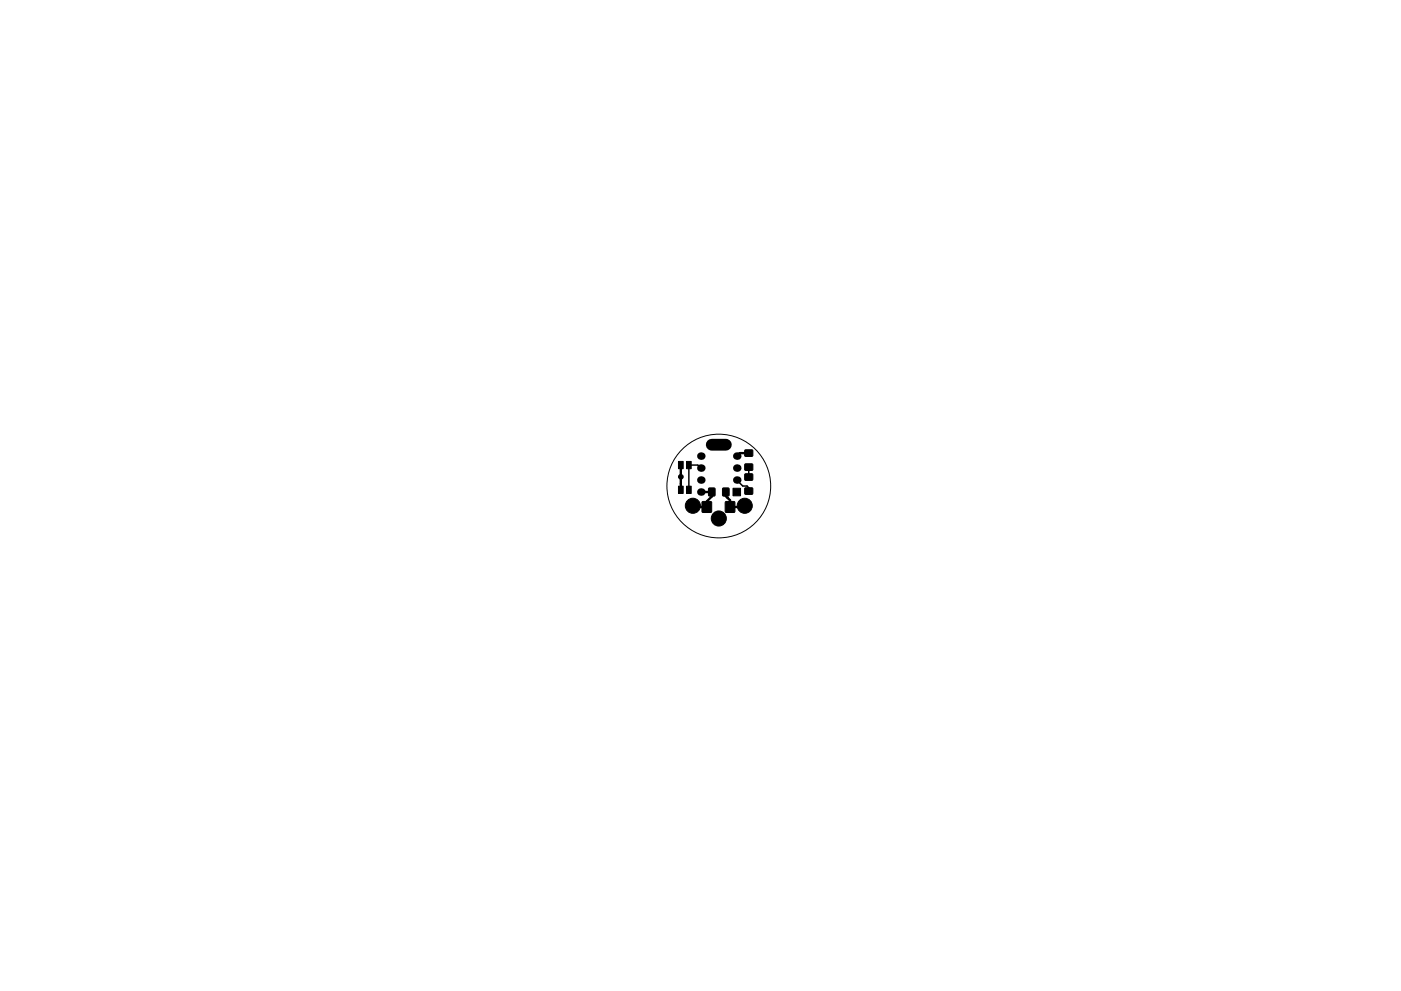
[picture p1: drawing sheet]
<svg xmlns="http://www.w3.org/2000/svg" width="297mm" height="210mm" viewBox="0 0 297 210" stroke-linecap="round" stroke-linejoin="round" font-family="sans-serif">
<circle cx="152.4" cy="103.1" r="11" fill="none" stroke="#000" stroke-width=".21"/>
<path d="M150.9 94.4h3" fill="none" stroke="#000" stroke-width="2.5"/>
<g fill="#000" stroke="#000" stroke-width=".21">
<path d="M143.9 97.9h1v1.5h-1zM145.6 97.9h.9v1.5h-.9zM157.9 98.5h1.6l.1 1.2-1.6 .1zM157.9 95.5h1.6l.1 1.3h-1.6zM143.9 103.1h1v1.6h-1zM145.6 103.1h.9v1.6h-.9zM148.9 106.5h1.9v2.2l-1.9-.1zM150.3 103.6h1.3l-.1 1.6h-1.2zM153.2 103.6h1.3v1.6h-1.3zM153.8 106.5h2l-.1 2.2-1.9-.1zM155.4 103.6h1.6v1.6h-1.6zM157.9 100.6h1.6l.1 1.2-1.6 .1z"/>
<path d="M157.9 103.5h1.6l.1 1.3h-1.6z"/>
<circle cx="144.4" cy="101.2" r=".5"/>
<circle cx="146.9" cy="107.3" r="1.6"/>
<circle cx="152.4" cy="110" r="1.6"/>
<circle cx="157.9" cy="107.3" r="1.6"/>
</g>
<g fill="#000">
<circle cx="148.6" cy="99.3" r=".8"/>
<circle cx="148.6" cy="96.8" r=".8"/>
<circle cx="156.2" cy="96.8" r=".8"/>
<circle cx="156.2" cy="99.3" r=".8"/>
<circle cx="148.6" cy="101.8" r=".8"/>
<circle cx="148.6" cy="104.4" r=".8"/>
<circle cx="156.2" cy="101.8" r=".8"/>
</g>
<path d="M144.3 98.7v5.2M158.7 96.1h-1.9l-.6 .7M144.4 101.1h-.1M148.6 104.4h2.3v.9l-1 1.1v1.2h-2.7l-.3-.3M153.9 104.4v.9l.9 .8v1.5h2.8l.3-.3M154.3 105.7h.1" fill="none" stroke="#000" stroke-width=".5"/>
<path d="M148.6 99.3l-.6-.6h-2v5.2M158.7 99.1v2.1M156.2 101.8l1.3 1.3h.9l.3 .4v.7M159 104.4l.4 .3" fill="none" stroke="#000" stroke-width=".31"/>
</svg>
